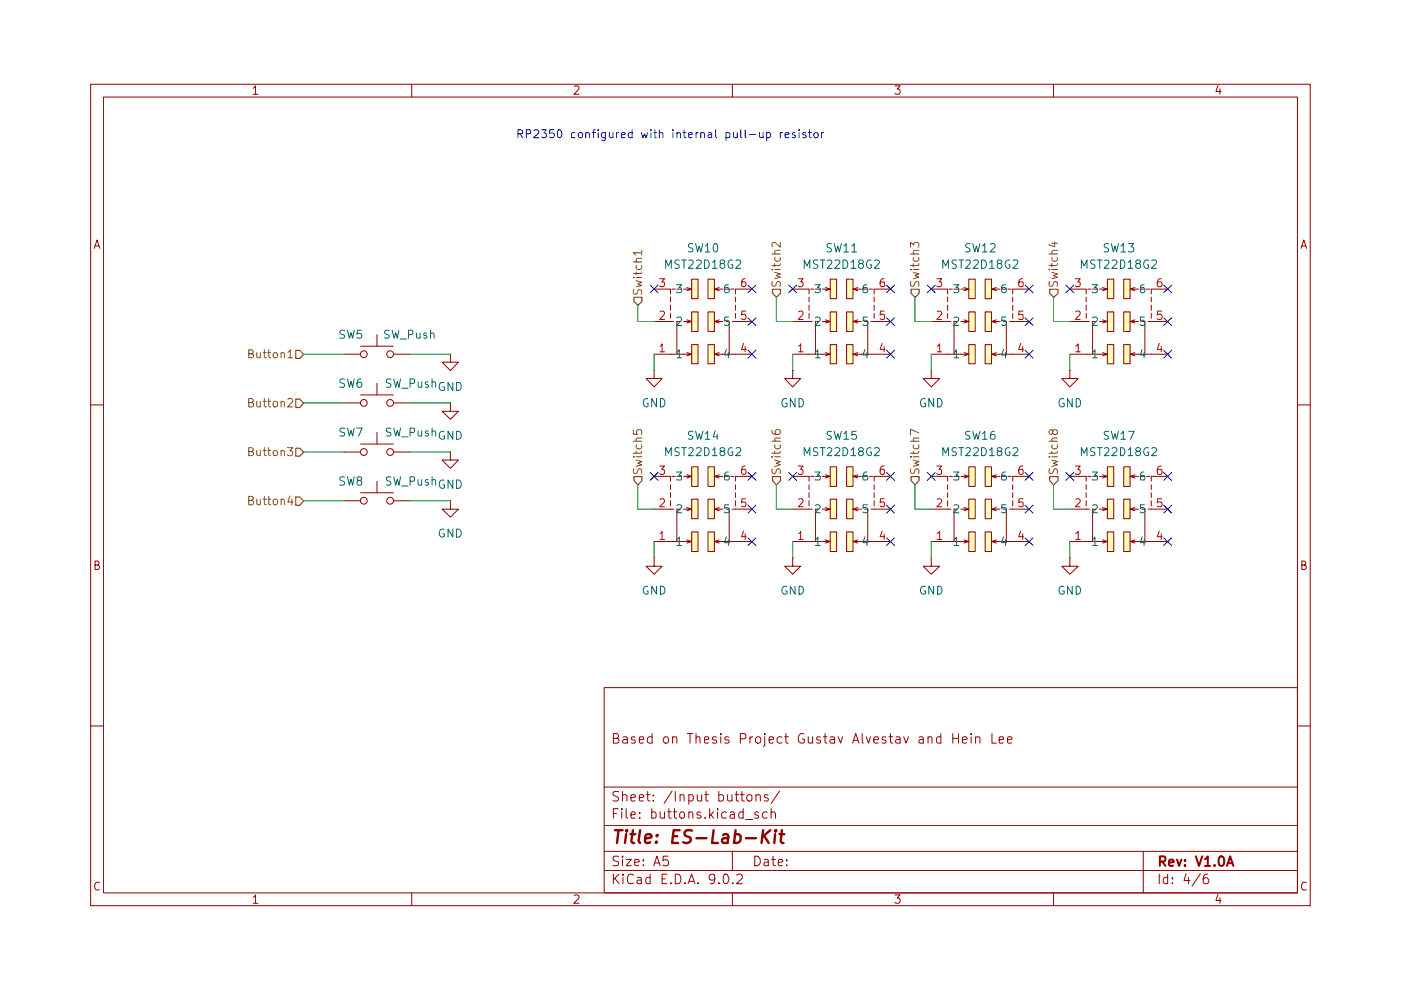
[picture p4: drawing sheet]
<svg xmlns="http://www.w3.org/2000/svg" width="297mm" height="210mm" viewBox="0 0 297 210" stroke-linecap="round" stroke-linejoin="round" font-family="sans-serif">
<g fill="none" stroke="#900000" stroke-width=".21">
<path d="M19.2 17.9h258.6v174.1h-258.6zM53.7 18.7l.5-.5v1.8M53.7 20h1M87.3 17.9v2.7M121.8 18.4l.6-.2 .3 .2 .1 .3-1.1 1.3h1.1M155.3 17.9v2.7M189.7 18.2h1.1l-.6 .7 .6 .1v.8l-.3 .2h-.5l-.3-.2M223.4 17.9v2.7M258.2 18.1l-.4 1.3h1.1M258.7 18.8v1.2M21.9 20.6h253.2v168.7h-253.2zM20 52.7l.6-1.8 .6 1.8"/>
<path d="M20.2 52.2h.8M275.8 52.7l.6-1.8 .6 1.8M276 52.2h.9M19.2 85.9h2.7M275.1 85.9h2.7M20.2 119.8h.5a.47 .47 0 0 0 .3-.4 .47 .47 0 0 0-.3-.4h-.5v1.7h.6a.5 .5 0 0 0 .3-.5 .5 .5 0 0 0-.4-.4M276 119.8h.5l.3-.2 .1-.3-.2-.3h-.7v1.7h.6l.3-.3a.46 .46 0 0 0-.4-.6M19.2 153.9h2.7M128.1 145.8h147v43.5h-147zM130 156.5h1l.1-.4-.1-.5-1-.1v2.1h.9l.2-.2 .1-.5-.1-.3-.4-.1M132.1 156.3a.6 .6 0 0 1 .9 .2v1.1M133 156.7l-.9 .2-.1 .4a.74 .74 0 0 0 1 .2"/>
<path d="M134.6 156.3a.47 .47 0 0 0-.7 .3v.2a.6 .6 0 0 1 .8 .5l-.2 .3-.6-.1M135.6 156.9l.9-.2-.1-.4-.6-.1-.2 .3v1h.8M138.3 156.3a.67 .67 0 0 0-1.1 .3v.6a.72 .72 0 0 0 1.1 .3M138.3 155.5v2.1M140.9 156.3h.7l.1 .3v.6l-.1 .3a.65 .65 0 0 1-1-.3v-.6zM142.6 156.5a.51 .51 0 0 1 .5-.3 .51 .51 0 0 1 .4 .3v1.1M142.6 156.2v1.4M145.7 155.5h1.2M146.3 155.5v2.1M147.6 156.5l.2-.3 .5 .1 .1 1.3M147.6 155.5v2.1M149.4 156.9l.9-.2-.1-.4-.6-.1-.2 .3v1h.8"/>
<path d="M151.9 156.3a.52 .52 0 0 0-.9 .3l.1 .2 .8 .2 .1 .3a.67 .67 0 0 1-1 .2M152.8 155.5v.3M152.8 156.2v1.4M154.5 156.3a.52 .52 0 0 0-.8 .3l.1 .2 .7 .2 .1 .3a.67 .67 0 0 1-.9 .2M157 156.6h.8a.52 .52 0 0 0 .4-.6l-.4-.5h-.8v2.1M159 156.2v1.4M159.6 156.2l-.3 .1-.3 .3M160.3 156.5a.6 .6 0 0 1 .8-.2l.2 .3v.6a.52 .52 0 0 1-.7 .4l-.4-.4zM162.1 156.2v1.8l-.3 .2M162.1 155.5v.3M163.1 156.9l.9-.2-.1-.4-.6-.1-.2 .3 .1 1h.7M165.8 156.3a.67 .67 0 0 0-1 .3v.6a.72 .72 0 0 0 1 .3"/>
<path d="M166.4 156.2h.7M166.6 155.5v1.8l.3 .3h.2M170.4 155.6a1.01 1.01 0 0 0-1.2 .7 1.01 1.01 0 0 0 .7 1.3l.6-.2v-.7h-.4M171.4 156.2v1.3l.6 .1 .3-.2M172.3 156.2v1.4M173.9 156.3h-.7v.5a.63 .63 0 0 1 .8 .4l-.3 .4-.6-.1M174.6 156.2h.7M174.9 155.5v1.8l.4 .3M176 156.3a.6 .6 0 0 1 1 .2v1.1M177 156.7l-1 .2-.1 .4a.74 .74 0 0 0 1.1 .2M177.7 156.2l.5 1.4 .4-1.4M180.8 157.6l.6-2.1 .7 2.1"/>
<path d="M180.9 157h1M182.8 155.5v1.8l.2 .3M183.6 156.2l.5 1.4 .5-1.4M185.3 156.9l1-.2-.1-.4-.6-.1-.3 .3v.8l.3 .3 .6-.1M187.8 156.3a.47 .47 0 0 0-.8 .3l.1 .2a.6 .6 0 0 1 .8 .5l-.3 .3-.6-.1M188.5 156.2h.8M188.8 155.5v1.8l.3 .3h.2M190 156.3h.8v1.3M190.8 156.7l-.6 .1-.4 .3 .4 .5 .6-.1M191.6 156.2l.5 1.4 .5-1.4M194.9 156.3h.8v1.3M195.7 156.7l-.6 .1a.45 .45 0 0 0-.2 .7h.8"/>
<path d="M196.8 156.5l.2-.3 .5 .1 .1 1.3M196.8 156.2v1.4M199.5 156.3l-.6-.1-.4 .4v.6l.2 .3h.8M199.5 155.5v2.1M202 155.5v2.1M202 156.5h1.2M203.2 155.5v2.1M204 156.9l1.1-.2v-.2a.6 .6 0 0 0-1-.2l-.1 1a.6 .6 0 0 0 .9 .2M205.9 155.5v.3M205.9 156.2v1.4M206.8 156.5a.51 .51 0 0 1 .5-.3 .51 .51 0 0 1 .5 .3v1.1M206.8 156.2v1.4"/>
<path d="M210.3 155.5v2.1h.9M211.8 156.9l1-.2-.1-.4-.6-.1-.3 .3 .1 1h.8M213.6 156.9l.9-.2v-.4l-.6-.1-.3 .3 .1 1h.8M275.1 153.9h2.7M128.1 175h147M128.1 166.9h147M130 172.5h.7M131.1 171.4h-1.1v2.1M131.1 167.9a1.02 1.02 0 0 0-1.1 .1v.6l1 .4 .1 .2a.46 .46 0 0 1-.4 .6h-.7M131.8 171.4v.3M131.8 172.1v1.4M132 168.7l.1-.1a.6 .6 0 0 1 .8 .1v1.1"/>
<path d="M132 167.8v2M132.8 171.4v1.8l.3 .3M133.8 172.8l.9-.2-.2-.5h-.5l-.1 .2-.1 .9 .2 .3 .6-.1M133.8 169.2l.9-.2-.1-.4-.6-.1-.2 .2 .1 1.1h.7M135.6 169.2l.9-.2-.1-.4-.6-.1-.2 .2v1.1h.8M135.6 173.3v.2M135.6 172.3v.2M137.1 168.5h.7M137.3 167.8v1.8l.5 .2M138.2 172.3l.1-.2h.5l.3 .5v.5l-.2 .3h-.7M138.2 171.4v2.1M138.5 169.7v.1"/>
<path d="M138.5 168.6v.1M140 172.1v1.1a.59 .59 0 0 0 .9 .1M140.9 172.1v1.4M141.6 172.1h.7M141.8 171.4v1.8l.1 .2 .4 .1M142.5 167.7l-1.7 2.6M142.7 172.1h.8M143 171.4v1.8l.1 .2 .4 .1M143.2 167.8v2M144.2 172.4l.2-.3h.4l.2 .3 .1 .7-.2 .3-.5 .1-.2-.2zM144.2 168.7l.2-.2 .5 .1 .1 1.2M144.2 168.5v1.3"/>
<path d="M146 172.4l.3-.3h.3l.2 .2 .1 1.2M146 168.6h.8a.97 .97 0 0 1 0 1.2h-.8M146 168.5v2M146 172.1v1.4M147.8 168.5v1.1a.59 .59 0 0 0 1 .1M148.5 172.3l-.4-.2-.4 .5 .1 .1 .5 .1 .4 .4a.67 .67 0 0 1-1 .2M148.8 168.5v1.3M149.4 168.5h.8M149.5 173.3v.2M149.7 167.8v1.8l.1 .2h.4M150.5 171.4v2.1M150.7 172.7l.6 .8"/>
<path d="M151.3 172.1l-.8 .9M152.1 171.4v.3M152.1 172.1v1.4M152.4 168.6h.8a.97 .97 0 0 1 0 1.2h-.8M152.4 167.8v2M154 172.3a.6 .6 0 0 0-1 .3v.5a.72 .72 0 0 0 1 .3M154.3 168.5v1.3h.6l.3-.1M154.9 172.3l.1-.2h.4l.2 .2 .1 1.2M155.2 168.5v1.3M155.7 172.6l-.7 .1a.45 .45 0 0 0-.1 .7h.8M155.9 168.5h.7M156.1 167.8v1.8l.3 .2h.2"/>
<path d="M157 168.5h.8M157.3 167.8v1.8l.3 .2h.2M157.6 172.3l-.2-.2h-.4l-.4 .5v.5l.2 .3h.8M157.6 171.4v2.1M158.1 173.7h1.5M158.5 168.7l.2-.2a.49 .49 0 0 1 .7 .4v.5a.56 .56 0 0 1-.5 .5 .56 .56 0 0 1-.6-.5v-.5zM160.3 168.7l.3-.2 .5 .1 .1 1.2M160.3 168.5v1.3M160.8 172.3l-.2-.2h-.3l-.3 .4 .1 .2a.63 .63 0 0 1 .8 .4l-.3 .4-.6-.1M162.6 172.3l-.1-.2h-.4l-.5 .5v.5a.72 .72 0 0 0 1 .3M162.8 168.6a.47 .47 0 0 0-.7 .3v.2l.5 .1a.35 .35 0 0 1 .3 .3 .35 .35 0 0 1-.3 .3h-.5M163.5 172.4l.6-.3 .3 .4v1"/>
<path d="M163.5 171.4v2.1M165.3 167.7l-1.8 2.6M21.1 187.2a.68 .68 0 0 0-.9 0 .68 .68 0 0 0-.1 .8l.1 .6 .5 .1 .4-.1M53.7 190.2l.5-.5v1.8M53.7 191.5h1M87.3 189.3v2.7M121.8 189.9l.6-.2 .3 .2 .1 .3-1.1 1.3h1.1M128.1 184.6h147M128.1 180.5h147M130 185.3v2.1M130.4 186.3l.8 1.1M131.1 181.6h-1l-.1 .5 .1 .4h.3a.62 .62 0 0 1 .7 .7v.2a1.02 1.02 0 0 1-1.1 .1"/>
<path d="M131.2 185.3l-1.2 1.2M132 181.5v.3M132 182.2v1.4M132.1 185.3v.3l.1-.2-.1-.1v.3M132.1 186v1.4M132.8 182.2h1.1l-1.1 1.4h1.1M134.3 185.6a.68 .68 0 0 0-.7-.3 .68 .68 0 0 0-.5 .5l-.1 .5a.81 .81 0 0 0 .3 .9 .81 .81 0 0 0 1 0M134.5 182.9l1.1-.2v-.2a.6 .6 0 0 0-1-.2l-.1 1a.6 .6 0 0 0 .9 .2M135.1 186.1h.8l.1 1.3M136 186.5l-.7 .1a.45 .45 0 0 0-.2 .7h.9M136.4 183.4v.2M136.4 182.3v.2"/>
<path d="M137.8 186.1l-.6-.1-.3 .4v.6l.2 .3h.7M137.8 185.3v2.1M138.6 183.6l.7-2.1 .7 2.1M138.9 183h.9M140.4 186.4h.7M141.4 185.3h-1v2.1h1M141.6 181.5h-1l-.1 1 .4-.2h.5l.3 .4-.1 .7-.2 .2-.9-.2M142.2 187.2v.2M143.2 185.3h.5a1.15 1.15 0 0 1 .5 1.8l-.2 .2-.8 .1zM145.2 187.2l.2 .1-.2 .1v-.2v.2M145.9 187.4l.7-2.1 .7 2.1M146.1 186.9h1"/>
<path d="M148 187.2v.2l-.2-.1 .2-.1v.2M151.6 186.3l-.1 .1a.72 .72 0 0 1-1.1-.1v-.5a.62 .62 0 0 1 .6-.5 .62 .62 0 0 1 .6 .5v.7a.76 .76 0 0 1-1 .9M152.4 187.2l.2 .1-.2 .1v-.2v.2M153.6 185.4h.6a1.38 1.38 0 0 1 0 1.9l-.4 .1-.4-.4a1.86 1.86 0 0 1 .2-1.6zM155.3 180.5v4.1M155.3 189.3v2.7M155.4 187.2v.2M156.2 185.6a.74 .74 0 0 1 1-.2l.2 .4-.1 .5-1.2 1.1h1.3M160 181.5a1.03 1.03 0 0 1 1.2 1 1.03 1.03 0 0 1-1.2 1.1zM162.1 182.3h.7l.1 1.3M162.9 182.7l-.7 .1a.45 .45 0 0 0-.1 .7h.8M163.6 182.2h.8"/>
<path d="M163.9 181.5v1.8l.1 .2 .4 .1M165 182.9l.9-.2v-.4l-.6-.1-.3 .3 .1 1h.8M166.8 183.4v.2M166.8 182.3v.2M189.7 189.7h1.1l-.6 .7 .6 .2v.7l-.3 .2h-.5l-.3-.2M223.4 189.3v2.7M242.4 180.5v8.8M245.8 185.3v2.1M247.6 186.1h-.8l-.2 .3v.6l.2 .3h.8M247.6 185.3v2.1M248.6 187.2v.2M248.6 186.1v.3"/>
<path d="M251.5 185.3l-.5 1.4h1.3M252 186v1.4M254.5 185.3l-1.8 2.6M256 185.3a.76 .76 0 0 0-.9 1v.7l.2 .3a.72 .72 0 0 0 1-.3v-.5l-.4-.4h-.5l-.3 .4M258.2 189.7l-.4 1.2h1.1M258.7 190.3v1.2M276.9 187.2l-.5-.2a.95 .95 0 0 0-.5 .9 .95 .95 0 0 0 .5 .8l.5-.1"/>
</g>
<g fill="none" stroke="#900000" stroke-width=".42">
<path d="M245.9 182.7l1-.1a.69 .69 0 0 0 0-.9l-1-.1v2M246.4 182.7l.7 .9M247.9 182.9l1-.1v-.2a.6 .6 0 0 0-1-.3v1a.6 .6 0 0 0 .8 .2M249.6 182.2l.4 1.4 .5-1.4M251.2 183.4v.2M251.2 182.3v.3M253.5 181.6l.7 2 .7-2M255.5 182.2l.6-.6v2M255.5 183.6h1.1M257.5 183.4v.2M258.5 181.7l.5-.1a1.23 1.23 0 0 1 .5 1.7l-.6 .3a1.07 1.07 0 0 1-.5-1.6zM260.1 183.6l.7-2 .7 2"/>
<path d="M260.3 183h1"/>
</g>
<g fill="none" stroke="#900000" stroke-width=".51">
<path d="M130.4 176h1.6M131.1 176l-.3 2.7M132.8 176.9l-.3 1.8M132.8 176v.3l.2-.2-.2-.1v.3M133.7 176.9h1M134.2 176l-.3 2.3v.3l.6 .1M135.7 176l-.3 2.3 .3 .4M136.8 177.8l1.3-.3 .1-.2-.4-.4h-.6l-.2 .1-.2 .3-.1 1 .4 .4h.5l.2-.1M139.2 178.5l.1 .1-.2 .1-.1-.1 .2-.1-.1 .2M139.4 177v.1l-.1 .2-.1-.2 .2-.1-.1 .3M142.7 177.3h.9M144.1 176h-1.3l-.3 2.7h1.3"/>
<path d="M146.7 176.1a1.17 1.17 0 0 0-1.6 .4 .63 .63 0 0 0 .4 .8l.8 .2a.7 .7 0 0 1 .2 .8 .7 .7 0 0 1-.6 .4h-.7l-.3-.1M147.7 177.7h2.1M151.3 176l-.3 2.7h1.2M153.3 177l.3-.1h.5l.2 .1v1.7M154.4 177.5l-.2 .2h-.7a.52 .52 0 0 0-.5 .5 .52 .52 0 0 0 .4 .5h.6l.3-.1M155.8 177l.2-.1h.6l.4 .2v1.1a.99 .99 0 0 1-1.4 .4M156 176l-.4 2.7M158.2 177.7h2.1M161.8 176l-.3 2.7M162 177.1l1 1.6M163.3 176l-1.8 1.5M164.3 176.9l-.1 1.8"/>
<path d="M164.5 176l-.2 .1 .1 .2 .2-.2-.1-.1-.1 .3M165.3 176.9h1M165.8 176l-.3 2.3 .1 .3 .5 .1"/>
</g>
<g fill="#feffba">
<path d="M234.8 73.1h1.3v4h-1.3z"/>
<path d="M238.3 73.1h1.3v4h-1.3z"/>
<path d="M234.8 66.1h1.3v4.2h-1.3z"/>
<path d="M238.3 66.1h1.3v4.2h-1.3z"/>
<path d="M234.8 59.2h1.3v4.1h-1.3z"/>
<path d="M238.3 59.2h1.3v4.1h-1.3z"/>
<path d="M205.4 73.1h1.4v4h-1.4z"/>
<path d="M208.9 73.1h1.3v4h-1.3z"/>
<path d="M205.4 66.1h1.4v4.2h-1.4z"/>
<path d="M208.9 66.1h1.3v4.2h-1.3z"/>
<path d="M205.4 59.2h1.4v4.1h-1.4z"/>
<path d="M208.9 59.2h1.3v4.1h-1.3z"/>
<path d="M234.8 112.8h1.3v4.1h-1.3z"/>
<path d="M238.3 112.8h1.3v4.1h-1.3z"/>
<path d="M234.8 105.8h1.3v4.2h-1.3z"/>
<path d="M238.3 105.8h1.3v4.2h-1.3z"/>
<path d="M234.8 99h1.3v4.1h-1.3z"/>
<path d="M238.3 99h1.3v4.1h-1.3z"/>
<path d="M205.4 112.8h1.4v4.1h-1.4z"/>
<path d="M208.9 112.8h1.3v4.1h-1.3z"/>
<path d="M205.4 105.8h1.4v4.2h-1.4z"/>
<path d="M208.9 105.8h1.3v4.2h-1.3z"/>
<path d="M205.4 99h1.4v4.1h-1.4z"/>
<path d="M208.9 99h1.3v4.1h-1.3z"/>
<path d="M176 73.1h1.4v4h-1.4z"/>
<path d="M179.5 73.1h1.3v4h-1.3z"/>
<path d="M176 66.1h1.4v4.2h-1.4z"/>
<path d="M179.5 66.1h1.3v4.2h-1.3z"/>
<path d="M176 59.2h1.4v4.1h-1.4z"/>
<path d="M179.5 59.2h1.3v4.1h-1.3z"/>
<path d="M146.6 112.8h1.4v4.1h-1.4z"/>
<path d="M150.1 112.8h1.4v4.1h-1.4z"/>
<path d="M146.6 105.8h1.4v4.2h-1.4z"/>
<path d="M150.1 105.8h1.4v4.2h-1.4z"/>
<path d="M146.6 99h1.4v4.1h-1.4z"/>
<path d="M150.1 99h1.4v4.1h-1.4z"/>
<path d="M146.6 73.1h1.4v4h-1.4z"/>
<path d="M150.1 73.1h1.4v4h-1.4z"/>
<path d="M146.6 66.1h1.4v4.2h-1.4z"/>
<path d="M150.1 66.1h1.4v4.2h-1.4z"/>
<path d="M146.6 59.2h1.4v4.1h-1.4z"/>
<path d="M150.1 59.2h1.4v4.1h-1.4z"/>
<path d="M176 112.8h1.4v4.1h-1.4z"/>
<path d="M179.5 112.8h1.3v4.1h-1.3z"/>
<path d="M176 105.8h1.4v4.2h-1.4z"/>
<path d="M179.5 105.8h1.3v4.2h-1.3z"/>
<path d="M176 99h1.4v4.1h-1.4z"/>
<path d="M179.5 99h1.3v4.1h-1.3z"/>
</g>
<path d="M62.7 105.4h.8l.9 .8-.9 .9h-.8z" fill="#fff"/>
<path d="M62.7 105.4h.8l.9 .8-.9 .9h-.8z" fill="none" stroke="#755600" stroke-width=".25"/>
<path d="M52.7 106.1h.6l.3-.2 .1-.3-.2-.3-.8-.1v1.8h.7l.4-.3a.46 .46 0 0 0-.5-.6M54.4 105.8l.1 1.1 .4 .1 .3-.2M55.2 105.8v1.2M55.8 105.8h.7M56 105.2v1.6l.5 .2M56.8 105.8h.6M57 105.2v1.6l.4 .2M58 106l.3-.2 .5 .2v.7l-.1 .2-.4 .1-.3-.2zM59.6 106l.2-.2 .4 .1 .1 1.1M59.6 105.8v1.2M61.5 105.2l-.5 1.2h1.1M61.9 105.8v1.2" fill="none" stroke="#755600" stroke-width=".21"/>
<path d="M62.7 84.6h.8l.9 .9-.9 .9h-.8z" fill="#fff"/>
<path d="M62.7 84.6h.8l.9 .9-.9 .9h-.8z" fill="none" stroke="#755600" stroke-width=".25"/>
<path d="M52.7 85.3h.8l.2-.3-.2-.4-.8-.1v1.8h.7l.4-.4a.46 .46 0 0 0-.5-.6M54.4 85.1l.1 1.1 .4 .1 .3-.2M55.2 85.1v1.2M55.8 85.1h.7M56 84.5v1.5l.5 .3M56.8 85.1h.6M57 84.5v1.5l.4 .3M58 85.3l.3-.2 .5 .2v.6l-.1 .3-.4 .1-.3-.2zM59.6 85.3l.2-.2 .4 .1 .1 1.1M59.6 85.1v1.2M61 84.7l.7-.2 .3 .2 .1 .3-1.1 1.3h1.1" fill="none" stroke="#755600" stroke-width=".21"/>
<path d="M62.7 95h.8l.9 .9-.9 .8h-.8z" fill="#fff"/>
<path d="M62.7 95h.8l.9 .9-.9 .8h-.8z" fill="none" stroke="#755600" stroke-width=".25"/>
<g fill="none" stroke="#755600" stroke-width=".21">
<path d="M52.7 95.8l.8-.1 .2-.3-.1-.3-.3-.2h-.6v1.7h.7l.3-.2 .1-.4-.5-.2M54.4 95.5l.1 1 .4 .1 .3-.2M55.2 95.5v1.1M55.8 95.5h.7M56 94.9v1.5l.5 .2M56.8 95.5h.6M57 94.9v1.5l.4 .2M59.6 95.7l.2-.2 .4 .1 .1 1M59.6 95.5v1.1M61 94.9h1.1l-.6 .7 .6 .2-.1 .6-.3 .2h-.5l-.2-.2"/>
<circle cx="58.4" cy="96.1" r=".55"/>
</g>
<path d="M95.5 75.1v1.7h1.7l-1.7 1.8-1.8-1.8h1.8M95.5 75.1h.1" fill="none" stroke="#900000" stroke-width=".21"/>
<path d="M62.7 74.3h.8l.9 .8-.9 .9h-.8z" fill="#fff"/>
<path d="M62.7 74.3h.8l.9 .8-.9 .9h-.8z" fill="none" stroke="#755600" stroke-width=".25"/>
<g fill="none" stroke="#755600" stroke-width=".21">
<path d="M52.7 75l.8-.1 .2-.2-.1-.4-.3-.1h-.6v1.7h.7l.3-.2 .1-.4-.5-.3M54.4 74.8l.1 1 .4 .1 .3-.2M55.2 74.8v1.1M55.8 74.8h.7M56 74.2v1.4l.5 .3M56.8 74.8h.6M57 74.2v1.4l.4 .3M59.6 74.9l.2-.1h.4l.1 1.1M59.6 74.8v1.1M61 74.7l.6-.5v1.7M61 75.9h1.1"/>
<circle cx="58.4" cy="75.3" r=".55"/>
</g>
<g fill="none" stroke="#900000" stroke-width=".21">
<path d="M73 75.1h3.5M76.5 73.4h6.9M79.9 71v2.4M83.4 75.1h3.5M73 85.4h3.5M73 95.8h3.5M76.5 83.7h6.9M76.5 94.1h6.9M79.9 81.3v2.4M79.9 91.7v2.4M83.4 85.4h3.5M83.4 95.8h3.5"/>
<path d="M95.5 85.4v1.8h1.7l-1.7 1.7-1.8-1.7h1.8M95.5 85.4h.1M95.5 95.8v1.7h1.7l-1.7 1.8-1.8-1.8h1.8M95.5 95.8h.1M73 106.2h3.5M76.5 104.5h6.9M79.9 102v2.5M83.4 106.2h3.5M95.5 106.2v1.7h1.7l-1.7 1.7-1.8-1.7h1.8M95.5 106.2h.1"/>
<circle cx="77.1" cy="75.1" r=".72"/>
<circle cx="82.7" cy="75.1" r=".72"/>
<circle cx="77.1" cy="85.4" r=".72"/>
<circle cx="77.1" cy="95.8" r=".72"/>
<circle cx="82.7" cy="85.4" r=".72"/>
<circle cx="82.7" cy="95.8" r=".72"/>
<circle cx="77.1" cy="106.2" r=".72"/>
<circle cx="82.7" cy="106.2" r=".72"/>
</g>
<path d="M222.5 61.3h1.8v.9l-.9 .8-.9-.8z" fill="#fff"/>
<path d="M222.5 61.3h1.8v.9l-.9 .8-.9-.8z" fill="none" stroke="#755600" stroke-width=".25"/>
<path d="M222.4 57.1h.2M222.4 53.8h1.8M222.5 59.7l-.1 .7 .2 .2h.5l.3-.7 .5-.2 .3 .3-.1 .7M223 57.7l1.2 .4-.8 .3 .8 .4-1.2 .3M223 57.1h1.2M223 55.9v.7M223 51.6h1.2M223.1 54.6l-.1 .4 .4 .4h.5l.2-.2v-.6M223.6 51.3v1l-1.3-.4M224.2 55.9l-.3 .4h-1.5M224.2 53.1l-1.1 .1-.1 .4 .2 .2" fill="none" stroke="#755600" stroke-width=".21"/>
<g fill="none" stroke="#900000" stroke-width=".21">
<path d="M205.4 59.2h1.4v4.1h-1.4zM208.9 59.2h1.3v4.1h-1.3zM234.8 59.2h1.3v4.1h-1.3zM238.3 59.2h1.3v4.1h-1.3zM197.4 75.1h4.9M197.4 68.2h4.2M197.4 61.3h3.5v1M200.9 63v1M200.9 64.7v1.1M200.9 66.5v1M201.3 61.3h.6M202.3 61.3h1.1"/>
<path d="M202.9 68.2h-.6v6.9h3.1l-1 .3M203.7 68.2h1.7l-1 .3M203.7 61.3h1.7l-1 .3M204.4 74.8l1 .3M204.4 67.8l1 .4M204.4 61l1 .3M205.4 73.1h1.4v4h-1.4zM205.4 66.1h1.4v4.2h-1.4zM208.9 73.1h1.3v4h-1.3zM208.9 66.1h1.3v4.2h-1.3zM211.2 74.8l-1 .3M211.2 67.8l-1 .4"/>
<path d="M211.2 61l-1 .3M212 68.2h-1.8l1 .3M212 61.3h-1.8l1 .3M212.3 61.3h1.1M212.7 68.2h.7v6.9h-3.2l1 .3M213.4 75.1h4.8M213.7 61.3h.7M214 68.2h4.2M214.7 63v1M214.7 64.7v1.1M214.7 66.5v1M218.2 61.3h-3.5v1"/>
<path d="M226.8 78.6v1.7h1.8l-1.8 1.7-1.7-1.7h1.7M226.8 78.6h.1M226.8 75.1h4.8M226.8 68.2h4.2M226.8 61.3h3.5v1M230.3 63v1M230.3 64.7v1.1M230.3 66.5v1M230.6 61.3h.7M231.6 61.3h1.1M232.3 68.2h-.7v6.9h3.2l-1 .3M233.1 68.2h1.7l-1 .3"/>
<path d="M233.1 61.3h1.7l-1 .3M233.8 74.8l1 .3M233.8 67.8l1 .4M233.8 61l1 .3M234.8 73.1h1.3v4h-1.3zM234.8 66.1h1.3v4.2h-1.3zM238.3 73.1h1.3v4h-1.3zM238.3 66.1h1.3v4.2h-1.3zM240.6 74.8l-1 .3M240.6 67.8l-1 .4M240.6 61l-1 .3M241.4 68.2h-1.8l1 .3"/>
<path d="M241.4 61.3h-1.8l1 .3M241.7 61.3h1M242.1 68.2h.6v6.9h-3.1l1 .3M242.7 75.1h4.9M243.1 61.3h.7M243.4 68.2h4.2M244.1 63v1M244.1 64.7v1.1M244.1 66.5v1M247.6 61.3h-3.5v1M234.8 99h1.3v4.1h-1.3zM238.3 99h1.3v4.1h-1.3z"/>
<path d="M226.8 101h3.5v1M226.8 114.8h4.8M226.8 107.9h4.2M230.3 102.8v1M230.3 104.5v1M230.3 106.2v1.1M230.6 101h.7M231.6 101h1.1M232.3 107.9h-.7v6.9h3.2l-1 .3M233.1 107.9h1.7l-1 .4M233.1 101h1.7l-1 .3M233.8 114.5l1 .3"/>
<path d="M233.8 107.6l1 .3M233.8 100.7l1 .3M234.8 112.8h1.3v4.1h-1.3zM234.8 105.8h1.3v4.2h-1.3zM238.3 112.8h1.3v4.1h-1.3zM238.3 105.8h1.3v4.2h-1.3zM240.6 114.5l-1 .3M240.6 107.6l-1 .3M240.6 100.7l-1 .3M241.4 107.9h-1.8l1 .4M241.4 101h-1.8l1 .3M241.7 101h1"/>
<path d="M242.1 107.9h.6v6.9h-3.1l1 .3M242.7 114.8h4.9M243.1 101h.7M243.4 107.9h4.2M244.1 102.8v1M244.1 104.5v1M244.1 106.2v1.1M247.6 101h-3.5v1"/>
</g>
<g fill="none" stroke="#b90000" stroke-width=".21">
<path d="M198.6 59.1h1l-.5 .7h.4l.1 .2v.6l-.3 .2-.7-.2M216.8 59.1a.7 .7 0 0 0-.8 .7v.7l.2 .2 .5 .1 .2-.2-.1-.8h-.6l-.2 .2M228 59.1h1l-.5 .7h.4l.1 .2-.1 .6-.1 .2h-.5l-.3-.2M246.2 59.1a.7 .7 0 0 0-.8 .7v.7l.1 .2 .5 .1 .3-.2 .1-.6-.2-.2h-.7l-.1 .2M198.7 73.4l.5-.5v1.7M198.7 66.1l.6-.1 .3 .1v.4l-1 1.2h1M198.7 74.6h.9M216.4 72.8l-.4 1.3h1M216.8 73.5v1.1M216.9 66h-.8l-.1 .8 .2-.2 .6 .1 .1 .9-.2 .1-.7-.1M228.1 73.4l.5-.5v1.7M228.1 66.1l.7-.1a.52 .52 0 0 1 .1 .7l-.9 1h1"/>
<path d="M228.1 74.6h.9M245.8 72.8l-.4 1.3h1M246.2 73.5v1.1M246.3 66h-.9v.8l.2-.2 .6 .1 .2 .3-.1 .6-.3 .1-.6-.1M228 98.8h1l-.5 .7h.3l.2 .3-.1 .6-.1 .2h-.5l-.3-.2M246.2 98.8a.7 .7 0 0 0-.8 .8v.6l.1 .3 .5 .1 .3-.2 .1-.6-.2-.2-.5-.1-.3 .3M228.1 113.1l.5-.4v1.7M228.1 105.9l.7-.2a.52 .52 0 0 1 .1 .8l-.9 .9h1M228.1 114.4h.9M245.8 112.6l-.4 1.2h1M246.2 113.2v1.2M246.3 105.7h-.9v.9l.2-.2 .6 .1 .2 .3-.1 .5-.3 .1-.6-.1"/>
</g>
<g fill="none" stroke="#006665" stroke-width=".21">
<path d="M202.2 60.4h1.1l-.6 .6 .5 .1v.8l-.3 .2h-.5l-.2-.2M202.3 74.7l.5-.5v1.7M202.3 67.4l.6-.2 .3 .2 .1 .3-1.1 1.3h1.1M202.3 75.9h1M212.8 74.1l-.5 1.2h1.1M213.2 60.4l-.6 .1a1.38 1.38 0 0 0-.1 1.5h.7l.2-.7-.4-.3h-.5l-.2 .3M213.2 74.8v1.1M213.3 67.2h-.9l-.1 .9 .3-.2 .6 .1 .2 .2-.1 .6-.3 .2-.7-.2M231.6 60.4h1.1l-.6 .6 .5 .1v.8l-.3 .2h-.5l-.2-.2M231.6 74.7l.6-.5v1.7M231.6 67.4l.7-.2 .3 .2 .1 .3-1.1 1.3h1.1M231.6 75.9h1.1"/>
<path d="M242.1 74.1l-.3 1.2h1M242.6 60.4l-.6 .1-.2 .2v1.2l.3 .2 .6-.2v-.6l-.1-.3h-.5l-.3 .3M242.6 74.8v1.1M242.7 67.2h-.9v.9l.2-.2h.4l.3 .3-.1 .7-.6 .1-.2-.2M231.6 100.1h1.1l-.6 .7 .5 .1v.8h-1M231.6 114.4l.6-.5v1.8M231.6 107.2l.7-.2 .3 .2 .1 .3-1.1 1.2h1.1M231.6 115.7h1.1M242.1 113.8l-.3 1.3h1M242.6 100.1a.63 .63 0 0 0-.8 .4v1.2h.9v-.6l-.1-.3h-.5l-.3 .3M242.6 114.5v1.2M242.7 107h-.9v.8l.2-.2 .7 .2v.7l-.3 .2h-.4l-.2-.2"/>
</g>
<path d="M193.2 61.3h1.7v.9l-.9 .8-.8-.8z" fill="#fff"/>
<path d="M193.2 61.3h1.7v.9l-.9 .8-.8-.8z" fill="none" stroke="#755600" stroke-width=".25"/>
<path d="M193 57.1h.2M193 52.4v-1l.7 .5 .1-.3 .3-.2 .5 .1 .2 .2-.2 .7M193 53.8h1.8M193.1 59.7l-.1 .7 .2 .2h.5l.4-.7 .4-.2 .3 .3-.1 .7M193.6 57.7l1.2 .4-.8 .3 .8 .4-1.2 .3M193.6 57.1h1.2M193.6 55.9v.7M193.7 54.6l-.1 .4 .4 .4h.5l.2-.2v-.6M194.8 55.9l-.2 .4h-1.6M194.8 53.1l-1.1 .1-.1 .4 .2 .2" fill="none" stroke="#755600" stroke-width=".21"/>
<path d="M197.4 118.3v1.8h1.8l-1.8 1.7-1.7-1.7h1.7M197.4 118.3h.1" fill="none" stroke="#900000" stroke-width=".21"/>
<path d="M193.2 101h1.7v.9l-.9 .9-.8-.9z" fill="#fff"/>
<path d="M193.2 101h1.7v.9l-.9 .9-.8-.9z" fill="none" stroke="#755600" stroke-width=".25"/>
<path d="M193 96.9h.2M193 93.6h1.8M193.1 99.4l-.1 .7 .2 .2h.5l.4-.7 .4-.2 .3 .3-.1 .7M193.6 97.5l1.2 .4-.8 .3 .8 .4-1.2 .3M193.6 96.9h1.2M193.6 95.7v.6M193.7 94.3l-.1 .5 .4 .4h.5l.2-.2v-.7M194.8 95.7l-.2 .4h-1.6M194.8 92.9h-.9a.37 .37 0 0 0-.3 .3 .37 .37 0 0 0 .2 .4M194.8 91.8l-1.8-.8v1.2" fill="none" stroke="#755600" stroke-width=".21"/>
<path d="M222.5 101h1.8v.9l-.9 .9-.9-.9z" fill="#fff"/>
<path d="M222.5 101h1.8v.9l-.9 .9-.9-.9z" fill="none" stroke="#755600" stroke-width=".25"/>
<path d="M222.4 96.9h.2M222.4 93.6h1.8M222.5 99.4l-.1 .7 .2 .2h.5l.3-.7 .5-.2 .3 .3-.1 .7M223 97.5l1.2 .4-.8 .3 .8 .4-1.2 .3M223 96.9h1.2M223 95.7v.6M223.1 94.3l-.1 .5 .4 .4h.5l.2-.2v-.7M223.2 91.4l.3-.3h.4l.3 .3-.1 .5-.6 .2-.2-.2-.3-.7-.2-.1-.3 .2-.1 .5 .2 .2 .2 .1 .4-.3M224.2 95.7l-.3 .4h-1.5M224.2 92.9h-.9a.37 .37 0 0 0-.3 .3 .37 .37 0 0 0 .2 .4" fill="none" stroke="#755600" stroke-width=".21"/>
<g fill="none" stroke="#900000" stroke-width=".21">
<path d="M197.4 78.6v1.7h1.8l-1.8 1.7-1.7-1.7h1.7M197.4 78.6h.1M205.4 99h1.4v4.1h-1.4zM208.9 99h1.3v4.1h-1.3zM197.4 114.8h4.9M197.4 107.9h4.2M197.4 101h3.5v1M200.9 102.8v1M200.9 104.5v1M200.9 106.2v1.1M201.3 101h.6M202.3 101h1.1"/>
<path d="M202.9 107.9h-.6v6.9h3.1l-1 .3M203.7 107.9h1.7l-1 .4M203.7 101h1.7l-1 .3M204.4 114.5l1 .3M204.4 107.6l1 .3M204.4 100.7l1 .3M205.4 112.8h1.4v4.1h-1.4zM205.4 105.8h1.4v4.2h-1.4zM208.9 112.8h1.3v4.1h-1.3zM208.9 105.8h1.3v4.2h-1.3zM211.2 114.5l-1 .3M211.2 107.6l-1 .3"/>
<path d="M211.2 100.7l-1 .3M212 107.9h-1.8l1 .4M212 101h-1.8l1 .3M212.3 101h1.1M212.7 107.9h.7v6.9h-3.2l1 .3M213.4 114.8h4.8M213.7 101h.7M214 107.9h4.2M214.7 102.8v1M214.7 104.5v1M214.7 106.2v1.1M218.2 101h-3.5v1"/>
<path d="M226.8 118.3v1.8h1.8l-1.8 1.7-1.7-1.7h1.7M226.8 118.3h.1"/>
</g>
<path d="M198.6 98.8h1l-.5 .7 .4 .1 .1 .2v.6l-.3 .2-.7-.2M216.8 98.8a.7 .7 0 0 0-.8 .8v.6l.2 .3 .5 .1 .2-.2-.1-.8-.5-.1-.3 .3M198.7 113.1l.5-.4v1.7M198.7 105.9l.6-.2 .3 .2v.4l-1 1.1h1M198.7 114.4h.9M216.4 112.6l-.4 1.2h1M216.8 113.2v1.2M216.9 105.7h-.8l-.1 .9 .2-.2 .6 .1 .1 .8-.2 .1-.7-.1" fill="none" stroke="#b90000" stroke-width=".21"/>
<path d="M202.2 100.1h1.1l-.6 .7 .5 .1v.8h-1M202.3 114.4l.5-.5v1.8M202.3 107.2l.6-.2 .3 .2 .1 .3-1.1 1.2h1.1M202.3 115.7h1M212.8 113.8l-.5 1.3h1.1M213.2 100.1a.7 .7 0 0 0-.9 .7v.7l.2 .3 .8-.1 .1-.6-.2-.3h-.5l-.4 .3M213.2 114.5v1.2M213.3 107h-.9l-.1 .8 .3-.2 .6 .1 .2 .2-.1 .6-.3 .2-.7-.2" fill="none" stroke="#006665" stroke-width=".21"/>
<path d="M163.8 61.3h1.7v.9l-.9 .8-.8-.8z" fill="#fff"/>
<path d="M163.8 61.3h1.7v.9l-.9 .8-.8-.8z" fill="none" stroke="#755600" stroke-width=".25"/>
<path d="M163.7 57.1h.1M163.7 53.8h1.7M163.7 59.7v.7l.1 .2h.5l.4-.7 .4-.2 .3 .3v.7M164.3 57.7l1.1 .4-.8 .3 .8 .4-1.1 .3M164.3 57.1h1.1M164.3 55.9v.7M164.3 54.6v.4l.3 .4h.5l.3-.2v-.6M165.4 55.9l-.2 .4h-1.5M165.4 53.1l-1.1 .1v.4l.1 .2M165.4 51.4v1l-1.2-1-.4 .1-.1 .2 .1 .6" fill="none" stroke="#755600" stroke-width=".21"/>
<path d="M134.4 63h1.7v.9l-.8 .8-.9-.8z" fill="#fff"/>
<path d="M134.4 63h1.7v.9l-.8 .8-.9-.8z" fill="none" stroke="#755600" stroke-width=".25"/>
<path d="M134.3 58.8h.2M134.3 55.5h1.8M134.9 59.5l1.2 .4-.9 .3 .9 .3-1.2 .3M134.9 58.8h1.2M134.9 57.7v.6M135 56.3l-.1 .5 .3 .3h.5l.3-.1v-.7M136.1 57.7l-.3 .3h-1.5M136.1 54.8l-1.1 .1-.1 .4 .1 .2M136.1 53.6h-1.8l.5 .5M136.1 53.1v1M134.4 61.4l-.1 .7 .2 .2h.5l.3-.7 .4-.2 .4 .3-.1 .7" fill="none" stroke="#755600" stroke-width=".21"/>
<path d="M163.8 101h1.7v.9l-.9 .9-.8-.9z" fill="#fff"/>
<path d="M163.8 101h1.7v.9l-.9 .9-.8-.9z" fill="none" stroke="#755600" stroke-width=".25"/>
<path d="M163.7 96.9h.1M163.7 91.3a.7 .7 0 0 0 .7 .8h.7l.3-.2v-.5l-.1-.2-.6-.1-.3 .2-.1 .5 .4 .3M163.7 93.6h1.7M163.7 99.4v.7l.1 .2h.5l.4-.7 .4-.2 .3 .3v.7M164.3 97.5l1.1 .4-.8 .3 .8 .4-1.1 .3M164.3 96.9h1.1M164.3 95.7v.6M164.3 94.3v.5l.3 .4h.5l.3-.2v-.7M165.4 95.7l-.2 .4h-1.5M165.4 92.9h-.9a.37 .37 0 0 0-.3 .3 .37 .37 0 0 0 .2 .4" fill="none" stroke="#755600" stroke-width=".21"/>
<g fill="none" stroke="#900000" stroke-width=".21">
<path d="M176 59.2h1.4v4.1h-1.4zM179.5 59.2h1.3v4.1h-1.3zM168.1 78.6v1.7h1.7l-1.7 1.7-1.7-1.7h1.7M168.1 78.6h.1M168.1 75.1h4.8M168.1 68.2h4.1M168.1 61.3h3.4v1M171.5 63v1M171.5 64.7v1.1M171.5 66.5v1M171.9 61.3h.7M172.9 61.3h1.1"/>
<path d="M173.6 68.2h-.7v6.9h3.1l-1 .3M174.3 68.2h1.7l-1 .3M174.3 61.3h1.7l-1 .3M175 74.8l1 .3M175 67.8l1 .4M175 61l1 .3M176 73.1h1.4v4h-1.4zM176 66.1h1.4v4.2h-1.4zM179.5 73.1h1.3v4h-1.3zM179.5 66.1h1.3v4.2h-1.3zM181.9 74.8l-1.1 .3M181.9 67.8l-1.1 .4"/>
<path d="M181.9 61l-1.1 .3M182.6 68.2h-1.8l1.1 .3M182.6 61.3h-1.8l1.1 .3M183 61.3h1M183.3 68.2h.7v6.9h-3.2l1.1 .3M184 75.1h4.8M184.3 61.3h.7M184.7 68.2h4.1M185.3 63v1M185.3 64.7v1.1M185.3 66.5v1M188.8 61.3h-3.5v1"/>
</g>
<path d="M169.2 59.1h1.1l-.5 .7h.3l.2 .2-.1 .6-.3 .2-.7-.2M187.5 59.1a.7 .7 0 0 0-.9 .7l.1 .8 .2 .2 .6-.1v-.9h-.7l-.2 .2M169.3 73.4l.5-.5v1.7M169.3 66.1l.6-.1 .3 .1 .1 .4-1.1 1.2h1.1M169.3 74.6h1M187 72.8l-.4 1.3h1M187.5 66h-.8l-.1 .8 .3-.2 .6 .1v.9l-.6 .1-.3-.1M187.5 73.5v1.1" fill="none" stroke="#b90000" stroke-width=".21"/>
<path d="M172.8 60.4h1.1l-.6 .6 .5 .1v.8l-.2 .2h-.5l-.3-.2M172.9 74.7l.5-.5v1.7M172.9 67.4l.7-.2 .2 .2 .1 .3-1.1 1.3h1.1M172.9 75.9h1M183.4 74.1l-.4 1.2h1.1M183.8 60.4l-.6 .1a1.38 1.38 0 0 0-.1 1.5h.7l.2-.7-.4-.3h-.5l-.1 .3M183.8 74.8v1.1M183.9 67.2h-.9v.9l.2-.2 .6 .1 .2 .2-.1 .6-.3 .2-.6-.2" fill="none" stroke="#006665" stroke-width=".21"/>
<path d="M134.4 101h1.7v.9l-.8 .9-.9-.9z" fill="#fff"/>
<path d="M134.4 101h1.7v.9l-.8 .9-.9-.9z" fill="none" stroke="#755600" stroke-width=".25"/>
<path d="M134.3 96.9h.2M134.3 91.2v.8l.8 .1-.1-.2v-.6l.3-.2 .6 .1 .2 .2-.2 .7M134.3 93.6h1.8M134.4 99.4l-.1 .7 .2 .2h.5l.3-.7 .4-.2 .4 .3-.1 .7M134.9 97.5l1.2 .4-.9 .3 .9 .4-1.2 .3M134.9 96.9h1.2M134.9 95.7v.6M135 94.3l-.1 .5 .3 .4h.5l.3-.2v-.7M136.1 95.7l-.3 .4h-1.5M136.1 92.9h-1a.37 .37 0 0 0-.2 .3 .37 .37 0 0 0 .1 .4" fill="none" stroke="#755600" stroke-width=".21"/>
<g fill="none" stroke="#900000" stroke-width=".21">
<path d="M146.6 59.2h1.4v4.1h-1.4zM150.1 59.2h1.4v4.1h-1.4zM138.7 78.6v1.7h1.7l-1.7 1.7-1.7-1.7h1.7M138.7 78.6h.1M138.7 61.3h3.5v1M138.7 75.1h4.8M138.7 68.2h4.1M142.2 63v1M142.2 64.7v1.1M142.2 66.5v1M142.5 61.3h.7M143.5 61.3h1"/>
<path d="M144.2 68.2h-.7v6.9h3.1l-1 .3M144.9 68.2h1.7l-1 .3M144.9 61.3h1.7l-1 .3M145.6 74.8l1 .3M145.6 67.8l1 .4M145.6 61l1 .3M146.6 73.1h1.4v4h-1.4zM146.6 66.1h1.4v4.2h-1.4zM150.1 73.1h1.4v4h-1.4zM150.1 66.1h1.4v4.2h-1.4zM152.5 74.8l-1 .3M152.5 67.8l-1 .4"/>
<path d="M152.5 61l-1 .3M153.2 68.2h-1.7l1 .3M153.2 61.3h-1.7l1 .3M153.6 61.3h1M153.9 68.2h.7v6.9h-3.1l1 .3M154.6 75.1h4.8M154.9 61.3h.7M155.3 68.2h4.1M156 63v1M156 64.7v1.1M156 66.5v1M159.4 61.3h-3.4v1"/>
<path d="M146.6 99h1.4v4.1h-1.4zM150.1 99h1.4v4.1h-1.4zM176 99h1.4v4.1h-1.4zM179.5 99h1.3v4.1h-1.3zM138.7 118.3v1.8h1.7l-1.7 1.7-1.7-1.7h1.7M138.7 118.3h.1M138.7 114.8h4.8M138.7 107.9h4.1M138.7 101h3.5v1M142.2 102.8v1M142.2 104.5v1M142.2 106.2v1.1"/>
<path d="M142.5 101h.7M143.5 101h1M144.2 107.9h-.7v6.9h3.1l-1 .3M144.9 107.9h1.7l-1 .4M144.9 101h1.7l-1 .3M145.6 114.5l1 .3M145.6 107.6l1 .3M145.6 100.7l1 .3M146.6 112.8h1.4v4.1h-1.4zM146.6 105.8h1.4v4.2h-1.4zM150.1 112.8h1.4v4.1h-1.4zM150.1 105.8h1.4v4.2h-1.4z"/>
<path d="M152.5 114.5l-1 .3M152.5 107.6l-1 .3M152.5 100.7l-1 .3M153.2 107.9h-1.7l1 .4M153.2 101h-1.7l1 .3M153.6 101h1M153.9 107.9h.7v6.9h-3.1l1 .3M154.6 114.8h4.8M154.9 101h.7M155.3 107.9h4.1M156 102.8v1M156 104.5v1"/>
<path d="M156 106.2v1.1M159.4 101h-3.4v1M168.1 118.3v1.8h1.7l-1.7 1.7-1.7-1.7h1.7M168.1 118.3h.1M168.1 114.8h4.8M168.1 107.9h4.1M168.1 101h3.4v1M171.5 102.8v1M171.5 104.5v1M171.5 106.2v1.1M171.9 101h.7M172.9 101h1.1"/>
<path d="M173.6 107.9h-.7v6.9h3.1l-1 .3M174.3 107.9h1.7l-1 .4M174.3 101h1.7l-1 .3M175 114.5l1 .3M175 107.6l1 .3M175 100.7l1 .3M176 112.8h1.4v4.1h-1.4zM176 105.8h1.4v4.2h-1.4zM179.5 112.8h1.3v4.1h-1.3zM179.5 105.8h1.3v4.2h-1.3zM181.9 114.5l-1.1 .3M181.9 107.6l-1.1 .3"/>
<path d="M181.9 100.7l-1.1 .3M182.6 107.9h-1.8l1.1 .4M182.6 101h-1.8l1.1 .3M183 101h1M183.3 107.9h.7v6.9h-3.2l1.1 .3M184 114.8h4.8M184.3 101h.7M184.7 107.9h4.1M185.3 102.8v1M185.3 104.5v1M185.3 106.2v1.1M188.8 101h-3.5v1"/>
</g>
<g fill="none" stroke="#b90000" stroke-width=".21">
<path d="M139.9 59.1h1l-.6 .7 .5 .1v.7l-.3 .2-.6-.2M158 59.1l-.4 .1a1.19 1.19 0 0 0-.2 1.5l.5 .1 .3-.3v-.5l-.2-.2h-.6l-.2 .2M140 73.4l.4-.5v1.7M140 66.1l.5-.1 .3 .1 .1 .4-1 1.2h1M140 74.6h.9M157.6 72.8l-.4 1.3h1M158 73.5v1.1M158.1 66h-.8l-.1 .8 .7-.2 .3 .4-.1 .6-.2 .1-.7-.1M139.9 98.8h1l-.6 .7 .5 .2v.7l-.3 .2-.6-.2M158 98.8l-.4 .1a1.2 1.2 0 0 0 0 1.7h.3l.2-.2 .1-.6-.3-.3h-.3l-.4 .3M169.2 98.8h1.1l-.5 .7 .3 .1 .2 .2-.1 .6-.3 .2-.7-.2M187.5 98.8a.7 .7 0 0 0-.9 .8l.1 .8 .2 .2 .6-.1v-.9l-.6-.1-.3 .3"/>
<path d="M140 113.1l.4-.4v1.7M140 105.9l.5-.2 .3 .2 .1 .4-1 1.1h1M140 114.4h.9M157.6 112.6l-.4 1.2h1M158 113.2v1.2M158.1 105.7h-.8l-.1 .9 .7-.2a.6 .6 0 0 1 0 1l-.7-.1M169.3 113.1l.5-.4v1.7M169.3 105.9l.6-.2 .3 .2 .1 .4-1.1 1.1h1.1M169.3 114.4h1M187 112.6l-.4 1.2h1M187.5 105.7h-.8l-.1 .9 .3-.2 .6 .1v.9h-.6l-.3-.1M187.5 113.2v1.2"/>
</g>
<g fill="none" stroke="#006665" stroke-width=".21">
<path d="M141.1 56.9v-1.8l.6 1.3 .6-1.3v1.8M144 55.2l-.7-.1a.47 .47 0 0 0-.2 .4 .47 .47 0 0 0 .2 .5l.5 .1 .2 .5-.3 .3-.6-.1M144.5 55.1h1M145 55.1v1.8M146 55.3l.2-.2h.4l.3 .2 .1 .3-1 1.3h1M146.9 51.7l-.7-.1a.47 .47 0 0 0-.2 .5 .47 .47 0 0 0 .2 .4l.6 .2v.6a.64 .64 0 0 1-.8 0M147.5 51.6l.4 1.8 .4-1.2 .3 1.2 .4-1.8M147.7 55.3l.6-.2 .3 .2 .1 .3-1.1 1.3h1.1M149.4 55.1a.9 .9 0 0 1 1 .9 .9 .9 0 0 1-1 .9zM149.5 52.2l.5-.6v1.8M149.5 53.4h1M151 55.6l.6-.5v1.8"/>
<path d="M151 56.9h1.1M151.5 51.7l.3-.1a1.29 1.29 0 0 1 0 1.8 .97 .97 0 0 1-.7-.7 .97 .97 0 0 1 .4-1zM153 55.9l-.3-.4v-.2l.3-.2 .5 .1 .2 .3-.1 .2-.8 .3-.1 .2v.5l.3 .2h.3l.4-.3-.1-.6-.3-.1M155.3 55.2a.86 .86 0 0 0-1 .7 .86 .86 0 0 0 .6 1l.5-.2v-.6h-.4M156 55.3l.7-.2 .3 .2 .1 .3-1.1 1.3h1.1M170.5 56.9v-1.8l.6 1.3 .6-1.3v1.8M173.4 55.2l-.7-.1a.47 .47 0 0 0-.2 .4 .47 .47 0 0 0 .2 .5l.6 .2v.5a.64 .64 0 0 1-.8 .1M173.9 55.1h1M174.4 55.1v1.8M175.4 55.3l.6-.2 .3 .2 .1 .3-1.1 1.3h1.1M176.3 51.7a.6 .6 0 0 0-1 .3l.2 .4a.58 .58 0 0 1 .6 .3 .58 .58 0 0 1 0 .6h-.8M176.9 51.6l.4 1.8 .3-1.2 .4 1.2 .4-1.8"/>
<path d="M177 55.3l.7-.2 .3 .2 .1 .3-1.1 1.3h1.1M178.7 55.1a.9 .9 0 0 1 1.1 .9 .9 .9 0 0 1-1.1 .9zM178.9 52.2l.5-.6v1.8M178.9 53.4h1M180.4 55.6l.5-.5v1.8M180.4 56.9h1M180.6 52.2l.5-.6v1.8M180.6 53.4h1M182.4 55.9l-.4-.4 .1-.2 .3-.2 .5 .1 .1 .3v.2l-.8 .3-.2 .2 .1 .5 .3 .2h.3l.3-.3v-.6l-.3-.1M184.7 55.2a.86 .86 0 0 0-1 .7 .86 .86 0 0 0 .6 1l.4-.2v-.6h-.2M185.4 55.3l.7-.2 .3 .2v.3l-1.1 1.3h1.1M199.9 56.9v-1.8l.6 1.3 .6-1.3v1.8"/>
<path d="M202.8 55.2a.6 .6 0 0 0-1 .3l.2 .4a.58 .58 0 0 1 .6 .2 .58 .58 0 0 1 0 .7h-.8M203.3 55.1h1M203.8 55.1v1.8M204.8 55.3l.6-.2 .3 .2v.3l-1 1.3h1M205.7 51.7a.6 .6 0 0 0-1 .3l.2 .4a.58 .58 0 0 1 .6 .3 .58 .58 0 0 1 0 .6h-.8M206.2 51.6l.5 1.8 .3-1.2 .3 1.2 .5-1.8M206.4 55.3l.7-.2 .2 .2 .1 .3-1.1 1.3h1.1M208.1 55.1a.9 .9 0 0 1 1 .9 .9 .9 0 0 1-1 .9zM208.3 52.2l.5-.6v1.8M208.3 53.4h1M209.8 55.6l.5-.5v1.8M209.8 56.9h1"/>
<path d="M210 51.8l.7-.2 .2 .2 .1 .4-1.1 1.2h1.1M211.8 55.9l-.4-.4 .1-.2 .3-.2 .5 .1 .1 .3-.1 .2-.7 .3-.2 .2 .1 .5 .3 .2h.3l.3-.3-.1-.6-.2-.1M214 55.2a.86 .86 0 0 0-1 .7 .86 .86 0 0 0 .7 1l.4-.2v-.6h-.2M214.8 55.3l.7-.2 .2 .2 .1 .3-1.1 1.3h1.1M229.3 56.9v-1.8l.6 1.3 .6-1.3v1.8M232.2 55.2a.6 .6 0 0 0-1 .3l.2 .4a.58 .58 0 0 1 .6 .2 .58 .58 0 0 1 0 .7h-.8M232.7 55.1h1M233.2 55.1v1.8M234.2 55.3l.6-.2 .2 .2 .1 .3-1 1.3h1M235 51.7a.6 .6 0 0 0-.9 .3l.2 .4a.58 .58 0 0 1 .6 .3 .58 .58 0 0 1 0 .6h-.8M235.6 51.6l.5 1.8 .3-1.2 .3 1.2 .5-1.8M235.8 55.3l.7-.2 .2 .2 .1 .3-1.1 1.3h1.1"/>
<path d="M237.6 55.1a.89 .89 0 0 1 .9 .9 .89 .89 0 0 1-.9 .9zM237.7 52.2l.5-.6v1.8M237.7 53.4h1M239.2 55.6l.5-.5v1.8M239.2 56.9h1M239.3 51.6h1.1l-.6 .7 .5 .2v.8l-.3 .1h-.5l-.2-.1M241.1 55.9l-.3-.4 .1-.2 .2-.2 .5 .1 .2 .3-.1 .2-.7 .3-.2 .2 .1 .5 .2 .2h.4l.3-.3-.1-.6-.2-.1M243.5 55.2a.87 .87 0 0 0-1.1 .6 .87 .87 0 0 0 .7 1.1l.4-.1v-.7h-.3M244.2 55.3l.7-.2 .2 .2 .1 .3-1.1 1.3h1.1M73.1 70.1l-.7-.1-.3 .2v.5l.8 .3 .2 .4-.4 .3-.6-.1M73.7 70l.4 1.7 .3-1.2 .4 1.2 .3-1.7M76.6 70h-.8l-.1 .9 .2-.2 .6 .1 .2 .2-.1 .5-.2 .2-.7-.2"/>
<path d="M82.5 70.1l-.6-.1-.3 .2v.5l.8 .3 .1 .4-.3 .3-.7-.1M83.1 70l.5 1.7 .3-1.2 .3 1.2 .4-1.7M84.8 71.9h1.4M86.6 71h.7a.54 .54 0 0 0 0-1h-.7v1.7M88.3 70.6l.1 1 .4 .1 .3-.2M89.1 70.6v1.1M90.4 70.7a.33 .33 0 0 0-.4 0 .33 .33 0 0 0-.1 .4l.5 .1 .1 .3-.2 .2-.5-.1M91.3 70.8l.2-.2 .4 .1 .1 1M91.3 70v1.7M143.4 60.4h1.1l-.6 .6 .5 .1v.8l-.2 .2h-.5l-.3-.2M143.5 74.7l.5-.5v1.7M143.5 67.4l.7-.2 .2 .2 .1 .3-1.1 1.3h1.1"/>
<path d="M143.5 75.9h1M154 74.1l-.4 1.2h1.1M154.4 60.4l-.6 .1a1.38 1.38 0 0 0 0 1.5h.6l.2-.7-.3-.3h-.5l-.2 .3M154.4 74.8v1.1M154.5 67.2h-.8l-.1 .9 .2-.2 .6 .1 .2 .2-.1 .6-.2 .2-.7-.2M73.1 80.4l-.7-.1-.3 .2v.5l.8 .4 .2 .4-.4 .3-.6-.1M73.1 90.8h-.7l-.3 .1v.5l.8 .3 .2 .4-.4 .4-.6-.1M73.7 80.3l.4 1.8 .3-1.2 .4 1.2 .3-1.8M73.7 90.8l.4 1.7 .3-1.2 .4 1.2 .3-1.7M75.6 90.8h1.2l-.8 1.7M76.5 80.3a.7 .7 0 0 0-.8 .8v.7l.2 .2 .5 .1 .2-.1 .1-.6-.2-.3-.5-.1-.3 .4M82.9 80.4l-.7-.1-.2 .2v.5l.7 .4 .2 .2-.1 .4-.3 .1-.5-.1"/>
<path d="M82.9 90.8h-.7l-.2 .1v.5l.7 .3 .2 .2-.1 .4-.3 .2-.5-.1M83.5 80.3l.4 1.8 .3-1.2 .4 1.2 .3-1.8M83.5 90.8l.4 1.7 .3-1.2 .4 1.2 .3-1.7M85.2 82.3h1.3M85.2 92.6h1.3M87 81.3l.8-.1 .1-.7-.3-.2h-.6v1.8M87 91.7l.8-.1 .1-.7-.3-.1h-.6v1.7M88.6 80.9l.1 1.1 .5 .1 .2-.1M88.6 91.4l.1 1 .5 .1 .2-.2M89.4 80.9v1.2M89.4 91.4v1.1M90.8 81l-.4-.1-.2 .3 .1 .2 .5 .2v.4h-.6"/>
<path d="M90.8 91.4h-.4l-.2 .2 .6 .3v.5h-.6M91.6 81.1l.3-.2 .4 .1 .1 1.1M91.6 91.5l.3-.1h.4l.1 1.1M91.6 80.3v1.8M91.6 90.8v1.7M94.1 81.1h-.6a.88 .88 0 0 0-.4 1.1 .88 .88 0 0 0 1 .5l.1-.7h-.3M94.1 91.5a.79 .79 0 0 0-1 .8 .79 .79 0 0 0 1 .7l.1-.5h-.3M96 81.1v1.7l-1-1.7v1.7M96 91.4v1.7l-1-1.7v1.7M96.8 81.1h.7a.95 .95 0 0 1 .2 1.1 .95 .95 0 0 1-.9 .6zM96.8 91.4a.86 .86 0 0 1 1 .9 .86 .86 0 0 1-1 .8zM137.3 84.6a.86 .86 0 0 0-1 .7 .86 .86 0 0 0 .7 1l.4-.2v-.6h-.2"/>
<path d="M139.2 84.5v1.8l-1-1.8v1.8M140 84.5a.89 .89 0 0 1 1 .9 .89 .89 0 0 1-1 .9zM141.1 96.6v-1.7l.6 1.2 .6-1.2v1.7M144 95l-.7-.1a.47 .47 0 0 0-.2 .4 .47 .47 0 0 0 .2 .5h.5l.2 .5-.3 .3-.6-.1M144.5 94.9h1M145 94.9v1.7M146 95.1l.2-.2h.4l.3 .2 .1 .3-1 1.2h1M146.9 91.5l-.7-.1a.47 .47 0 0 0-.2 .5 .47 .47 0 0 0 .2 .4l.5 .2 .2 .4a.67 .67 0 0 1-.9 .1M147.5 91.4l.4 1.7 .4-1.2 .3 1.2 .4-1.7M147.7 95.1l.6-.2 .3 .2 .1 .3-.1 .3-1 .9h1.1M149.4 94.9a.86 .86 0 0 1 1 .9 .86 .86 0 0 1-1 .8zM149.5 91.9l.5-.5v1.7"/>
<path d="M149.5 93.1h1M151 95.4l.6-.5v1.7M151 96.6h1.1M151.6 91.4l-.4 1.2h1M152.1 92v1.1M153 95.7l-.3-.4v-.2l.3-.2 .5 .1 .2 .2-.1 .3-.9 .4v.5l.3 .2h.3l.4-.3v-.4l-.4-.2M155.3 95a.78 .78 0 0 0-1 .8 .78 .78 0 0 0 1 .7l.1-.7h-.4M156 95.1l.7-.2 .3 .2 .1 .3-.1 .3-1 .9h1.1M166.8 84.6a.87 .87 0 0 0-1.1 .6 .87 .87 0 0 0 .7 1.1l.5-.2v-.6h-.4M168.6 84.5v1.8l-1-1.8v1.8M169.4 84.5a.89 .89 0 0 1 1 .9 .89 .89 0 0 1-1 .9zM170.5 96.6v-1.7l.6 1.2 .6-1.2v1.7"/>
<path d="M173.4 95l-.7-.1a.47 .47 0 0 0-.2 .4 .47 .47 0 0 0 .2 .5l.6 .1v.5a.64 .64 0 0 1-.8 .1M173.9 94.9h1M174.4 94.9v1.7M175.4 95.1l.6-.2 .3 .2 .1 .3-1.1 1.2h1.1M176.3 91.5a.6 .6 0 0 0-1 .3l.2 .4 .7 .3 .1 .4a.67 .67 0 0 1-1 .1M176.9 91.4l.4 1.7 .3-1.2 .4 1.2 .4-1.7M177 95.1l.7-.2 .3 .2 .1 .3-.1 .3-1 .9h1.1M178.7 94.9a.86 .86 0 0 1 1.1 .9 .86 .86 0 0 1-1.1 .8zM178.9 91.9l.5-.5v1.7M178.9 93.1h1M180.4 95.4l.5-.5v1.7M180.4 96.6h1"/>
<path d="M181.5 91.4h-.8l-.1 .9 .2-.2 .6 .1 .2 .7-.3 .2-.7-.1M182.4 95.7l-.4-.4 .1-.2 .3-.2 .5 .1 .1 .2v.3l-1 .4 .1 .5 .3 .2h.3l.3-.3v-.4l-.3-.2M184.7 95a.78 .78 0 0 0-1 .8 .78 .78 0 0 0 1 .7v-.7h-.2M185.4 95.1l.7-.2 .3 .2v.3v.3l-1.1 .9h1.1M196.2 84.6a.87 .87 0 0 0-1.1 .6 .87 .87 0 0 0 .6 1.1l.6-.2v-.6h-.4M198 84.5v1.8l-1.1-1.8v1.8M198.8 84.5a.89 .89 0 0 1 .9 .9 .89 .89 0 0 1-.9 .9zM199.9 96.6v-1.7l.6 1.2 .6-1.2v1.7M202.8 95a.6 .6 0 0 0-1 .2l.2 .5 .7 .2v.5a.64 .64 0 0 1-.9 .1M203.3 94.9h1M203.8 94.9v1.7M204.8 95.1l.6-.2 .3 .2v.3l-1 1.2h1"/>
<path d="M205.7 91.5a.6 .6 0 0 0-1 .3l.2 .4 .7 .3 .1 .4a.67 .67 0 0 1-1 .1M206.2 91.4l.5 1.7 .3-1.2 .3 1.2 .5-1.7M206.4 95.1l.7-.2 .2 .2 .1 .3-.1 .3-1 .9h1.1M208.1 94.9a.86 .86 0 0 1 1 .9 .86 .86 0 0 1-1 .8zM208.3 91.9l.5-.5v1.7M208.3 93.1h1M209.8 95.4l.5-.5v1.7M209.8 96.6h1M210.8 91.4a.7 .7 0 0 0-.8 .8v.7a.6 .6 0 0 0 1 0v-.4l-.3-.4h-.4l-.3 .4M211.8 95.7l-.4-.4 .1-.2 .3-.2 .5 .1 .1 .2-.1 .3-.9 .4 .1 .5 .3 .2h.3l.3-.3v-.4l-.3-.2M214 95a.78 .78 0 0 0-.9 .8 .78 .78 0 0 0 .9 .7l.1-.7h-.2M214.8 95.1l.7-.2 .2 .2 .1 .3-.1 .3-1 .9h1.1"/>
<path d="M225.6 84.6a.87 .87 0 0 0-1.1 .6 .87 .87 0 0 0 .6 1.1l.5-.2v-.6h-.3M227.3 84.5v1.8l-1-1.8v1.8M228.2 84.5a.89 .89 0 0 1 .9 .9 .89 .89 0 0 1-.9 .9zM229.3 96.6v-1.7l.6 1.2 .6-1.2v1.7M232.2 95a.6 .6 0 0 0-1 .2l.2 .5 .7 .2v.5a.64 .64 0 0 1-.9 .1M232.7 94.9h1M233.2 94.9v1.7M234.2 95.1l.6-.2 .2 .2 .1 .3-1 1.2h1M235 91.5a.6 .6 0 0 0-.9 .3l.1 .3 .7 .4 .1 .4a.67 .67 0 0 1-.9 .1M235.6 91.4l.5 1.7 .3-1.2 .3 1.2 .5-1.7M235.8 95.1l.7-.2 .2 .2 .1 .3-.1 .3-1 .9h1.1M237.6 94.9a.85 .85 0 0 1 .9 .9 .85 .85 0 0 1-.9 .8z"/>
<path d="M237.7 91.9l.5-.5v1.7M237.7 93.1h1M239.2 95.4l.5-.5v1.7M239.2 96.6h1M239.3 91.4h1.2l-.8 1.7M241.1 95.7l-.3-.4 .1-.2 .2-.2 .5 .1 .2 .2-.1 .3-.9 .4 .1 .5 .2 .2h.4l.3-.3v-.4l-.3-.2M243.5 95a.79 .79 0 0 0-1 .8 .79 .79 0 0 0 1 .7v-.7h-.3M244.2 95.1l.7-.2 .2 .2 .1 .3-.1 .3-1 .9h1.1M73.1 101.2l-.7-.1-.3 .2v.5l.8 .3 .2 .4-.4 .4-.6-.1M73.7 101.1l.4 1.8 .3-1.3 .4 1.3 .3-1.8M76 101.9l-.3-.4 .1-.2 .2-.2 .5 .1 .2 .2-.1 .3-.7 .2-.2 .3v.3l.3 .4h.4l.3-.4v-.3l-.3-.3M82.9 101.2l-.7-.1-.2 .2v.5l.7 .3 .2 .3-.1 .3-.3 .2-.5-.1"/>
<path d="M83.5 101.1l.4 1.8 .3-1.3 .4 1.3 .3-1.8M85.2 103h1.3M87 102l.8-.1 .1-.6-.3-.2h-.6v1.8M88.6 101.7l.1 1.1 .5 .1 .2-.2M89.4 101.7v1.2M90.8 101.8l-.4-.1-.2 .2 .1 .3 .5 .2v.4h-.6M91.6 101.9l.3-.2 .4 .1 .1 1.1M91.6 101.1v1.8M94.1 101.9a.87 .87 0 0 0-1 .6 .87 .87 0 0 0 .6 1l.5-.1v-.6h-.3M94.1 112.3a.79 .79 0 0 0-1 .7 .79 .79 0 0 0 1 .8l.1-.6h-.3M96 101.8v1.7l-1-1.7v1.7M96 112.2v1.7l-1-1.7v1.7"/>
<path d="M96.8 101.8a.9 .9 0 0 1 1 .9 .9 .9 0 0 1-1 .8zM96.8 112.2a.86 .86 0 0 1 1 .8 .86 .86 0 0 1-1 .9zM143.4 100.1h1.1l-.6 .7 .5 .1v.8h-1M143.5 114.4l.5-.5v1.8M143.5 107.2l.7-.2 .2 .2 .1 .3-1.1 1.2h1.1M143.5 115.7h1M154 113.8l-.4 1.3h1.1M154.4 100.1a.7 .7 0 0 0-.8 .7v.7l.2 .3 .7-.1 .1-.6-.2-.3h-.5l-.3 .3M154.4 114.5v1.2M154.5 107h-.8l-.1 .8 .2-.2 .6 .1 .2 .2-.1 .6-.2 .2-.7-.2M172.8 100.1h1.1l-.6 .7 .5 .1v.8h-1M172.9 114.4l.5-.5v1.8"/>
<path d="M172.9 107.2l.7-.2 .2 .2 .1 .3-1.1 1.2h1.1M172.9 115.7h1M183.4 113.8l-.4 1.3h1.1M183.8 100.1a.7 .7 0 0 0-.8 .7v.7l.1 .3 .8-.1 .1-.6-.2-.3h-.5l-.3 .3M183.8 114.5v1.2M183.9 107h-.9v.8l.2-.2 .6 .1 .2 .2-.1 .6-.3 .2-.6-.2M137.3 124.4a.78 .78 0 0 0-.9 .7 .78 .78 0 0 0 .9 .8l.1-.6h-.2M139.2 124.3v1.7l-1-1.7v1.7M140 124.3a.85 .85 0 0 1 1 .8 .85 .85 0 0 1-1 .9zM166.8 124.4a.79 .79 0 0 0-1 .7 .79 .79 0 0 0 1 .8l.1-.6h-.4M168.6 124.3v1.7l-1-1.7v1.7M169.4 124.3a.85 .85 0 0 1 1 .8 .85 .85 0 0 1-1 .9z"/>
<path d="M196.2 124.4a.79 .79 0 0 0-1 .7 .79 .79 0 0 0 1 .8l.1-.6h-.4M198 124.3v1.7l-1.1-1.7v1.7M198.8 124.3a.85 .85 0 0 1 .9 .8 .85 .85 0 0 1-.9 .9zM225.6 124.4a.79 .79 0 0 0-1.1 .7 .79 .79 0 0 0 1.1 .8v-.6h-.3M227.3 124.3v1.7l-1-1.7v1.7M228.2 124.3a.85 .85 0 0 1 .9 .8 .85 .85 0 0 1-.9 .9z"/>
</g>
<g fill="none" stroke="#009a00" stroke-width=".21">
<path d="M64.3 75.1h8.7M86.9 75.1h8.6M135.2 64.7v3.5h3.5M138.7 75.1v3.5M164.6 63v5.2h3.5M168.1 75.1v3.5M194 63v5.2h3.4M197.4 75.1v3.5M223.4 63v5.2h3.4M226.8 75.1v3.5M64.3 85.4h8.7M64.3 95.8h8.7"/>
<path d="M86.9 85.4h8.6M86.9 95.8h8.6M64.3 106.2h8.7M86.9 106.2h8.6M135.2 102.8v5.1h3.5M138.7 114.8v3.5M164.6 102.8v5.1h3.5M168.1 114.8v3.5M194 102.8v5.1h3.4M197.4 114.8v3.5M223.4 102.8v5.1h3.4M226.8 114.8v3.5"/>
</g>
<g fill="none" stroke="#1400ca" stroke-width=".21">
<path d="M109.8 28.4l.9-.1v-.6l-.2-.2h-.7v1.7M110.2 28.4l.6 .8M111.6 28.4l.8-.1a.52 .52 0 0 0-.1-.8h-.7v1.7M113.2 27.7l.7-.2 .2 .2 .1 .3-.1 .3-1 .9h1.1M114.8 27.5h1l-.5 .7 .4 .1 .1 .1-.1 .6-.2 .2-.7-.2M117.4 27.5h-.8l-.1 .8h.9v.7l-.2 .2-.7-.2M118.3 27.7l.2-.2a.89 .89 0 0 1 .6 .9 .89 .89 0 0 1-.6 .8l-.3-.3zM121.9 28.2l-.5-.1-.2 .2v.7l.2 .2 .5-.1M122.6 28.4a.54 .54 0 0 1 .9 0v.5l-.3 .3-.5-.2zM124.2 28.3l.3-.2 .5 .2v.9M124.2 28.1v1.1M125.6 28.1h.6"/>
<path d="M126.2 27.5l-.4 .3v1.4M126.8 27.5v.2M126.8 28.1v1.1M128.4 28.1v1.4l-.4 .3-.4-.1M128.4 28.2a.6 .6 0 0 0-.9 .2v.5l.2 .2h.7M129.2 28.1l.1 1 .4 .1 .3-.2M130 28.1v1.1M130.7 28.1v1.1M131.2 28.1l-.5 .3M131.7 28.6l.9-.2-.1-.2-.5-.1-.3 .2 .1 .8h.7M134 28.2a.6 .6 0 0 0-.8 .2v.5l.1 .2h.7M134 27.5v1.7"/>
<path d="M136 28.1l.3 1.1 .4-.8 .3 .8 .3-1.1M138 27.5v.2M138 28.1v1.1M138.6 28.1h.6M138.9 27.5v1.6l.3 .1M139.8 28.3l.2-.2 .5 .2v.9M139.8 27.5v1.7M142.7 27.5v.2M142.7 28.1v1.1M143.5 28.3l.3-.2 .5 .2v.9M143.5 28.1v1.1M144.8 28.1h.7"/>
<path d="M145 27.5v1.5l.5 .2M146 28.6l.8-.2-.1-.2-.5-.1-.2 .2v.8h.7M147.6 28.1v1.1M148 28.1l-.4 .3M148.6 28.3l.2-.2 .6 .2v.9M148.6 28.1v1.1M150.2 28.2l.4-.1 .3 .2v.9M150.9 28.4l-.5 .1a.35 .35 0 0 0-.3 .4 .35 .35 0 0 0 .3 .3l.5-.1M151.7 27.5v1.5l.3 .2M153.9 28.2a.6 .6 0 0 1 .9 .2v.5l-.2 .2h-.7M153.9 28.1v1.7M155.5 28.1l.1 1 .4 .1 .3-.2"/>
<path d="M156.3 28.1v1.1M157.1 27.5v1.5l.2 .2M158 27.5v1.5l.2 .2M158.9 28.5h1.3M161 28.1l.1 1 .4 .1 .3-.2M161.8 28.1v1.1M162.6 28.2a.6 .6 0 0 1 .8 .2v.5l-.2 .2h-.6M162.6 28.1v1.7M165.4 28.1v1.1M165.9 28.1l-.5 .3M166.5 28.6l.8-.2-.1-.2-.5-.1-.2 .2v.8h.7M168.6 28.2l-.4-.1-.2 .2 .1 .2 .5 .2v.4h-.6"/>
<path d="M169.4 27.5v.2M169.4 28.1v1.1M170.9 28.2l-.5-.1-.2 .2 .1 .2 .6 .2v.4h-.7M171.4 28.1h.6M171.6 27.5v1.5l.4 .2M172.6 28.4a.54 .54 0 0 1 .9 0v.5l-.4 .3-.5-.2zM174.2 28.1v1.1M174.7 28.1l-.5 .3"/>
</g>
<g fill="none" stroke="#0a008a" stroke-width=".21">
<path d="M137.8 60.5l1.7 1.6M139.5 60.5l-1.7 1.6M158.6 60.5l1.7 1.6M158.6 74.3l1.7 1.6M158.6 67.4l1.7 1.6M160.3 60.5l-1.7 1.6M160.3 74.3l-1.7 1.6M160.3 67.4l-1.7 1.6M167.2 60.5l1.7 1.6M168.9 60.5l-1.7 1.6M188 74.3l1.7 1.6M188 67.4l1.7 1.6"/>
<path d="M188 60.5l1.7 1.6M189.7 74.3l-1.7 1.6M189.7 67.4l-1.7 1.6M189.7 60.5l-1.7 1.6M196.6 60.5l1.7 1.6M198.3 60.5l-1.7 1.6M217.3 74.3l1.7 1.6M217.3 60.5l1.7 1.6M217.3 67.4l1.7 1.6M219 74.3l-1.7 1.6M219 60.5l-1.7 1.6M219 67.4l-1.7 1.6"/>
<path d="M226 60.5l1.7 1.6M227.7 60.5l-1.7 1.6M246.7 60.5l1.7 1.6M246.7 67.4l1.7 1.6M246.7 74.3l1.7 1.6M248.4 60.5l-1.7 1.6M248.4 67.4l-1.7 1.6M248.4 74.3l-1.7 1.6M137.8 100.2l1.7 1.7M139.5 100.2l-1.7 1.7M158.6 100.2l1.7 1.7M158.6 114l1.7 1.7"/>
<path d="M158.6 107.1l1.7 1.7M160.3 100.2l-1.7 1.7M160.3 114l-1.7 1.7M160.3 107.1l-1.7 1.7M167.2 100.2l1.7 1.7M168.9 100.2l-1.7 1.7M188 107.1l1.7 1.7M188 114l1.7 1.7M188 100.2l1.7 1.7M189.7 107.1l-1.7 1.7M189.7 114l-1.7 1.7M189.7 100.2l-1.7 1.7"/>
<path d="M196.6 100.2l1.7 1.7M198.3 100.2l-1.7 1.7M217.3 114l1.7 1.7M217.3 100.2l1.7 1.7M217.3 107.1l1.7 1.7M219 114l-1.7 1.7M219 100.2l-1.7 1.7M219 107.1l-1.7 1.7M226 100.2l1.7 1.7M227.7 100.2l-1.7 1.7M246.7 107.1l1.7 1.7M246.7 114l1.7 1.7"/>
<path d="M246.7 100.2l1.7 1.7M248.4 107.1l-1.7 1.7M248.4 114l-1.7 1.7M248.4 100.2l-1.7 1.7"/>
</g>
</svg>
